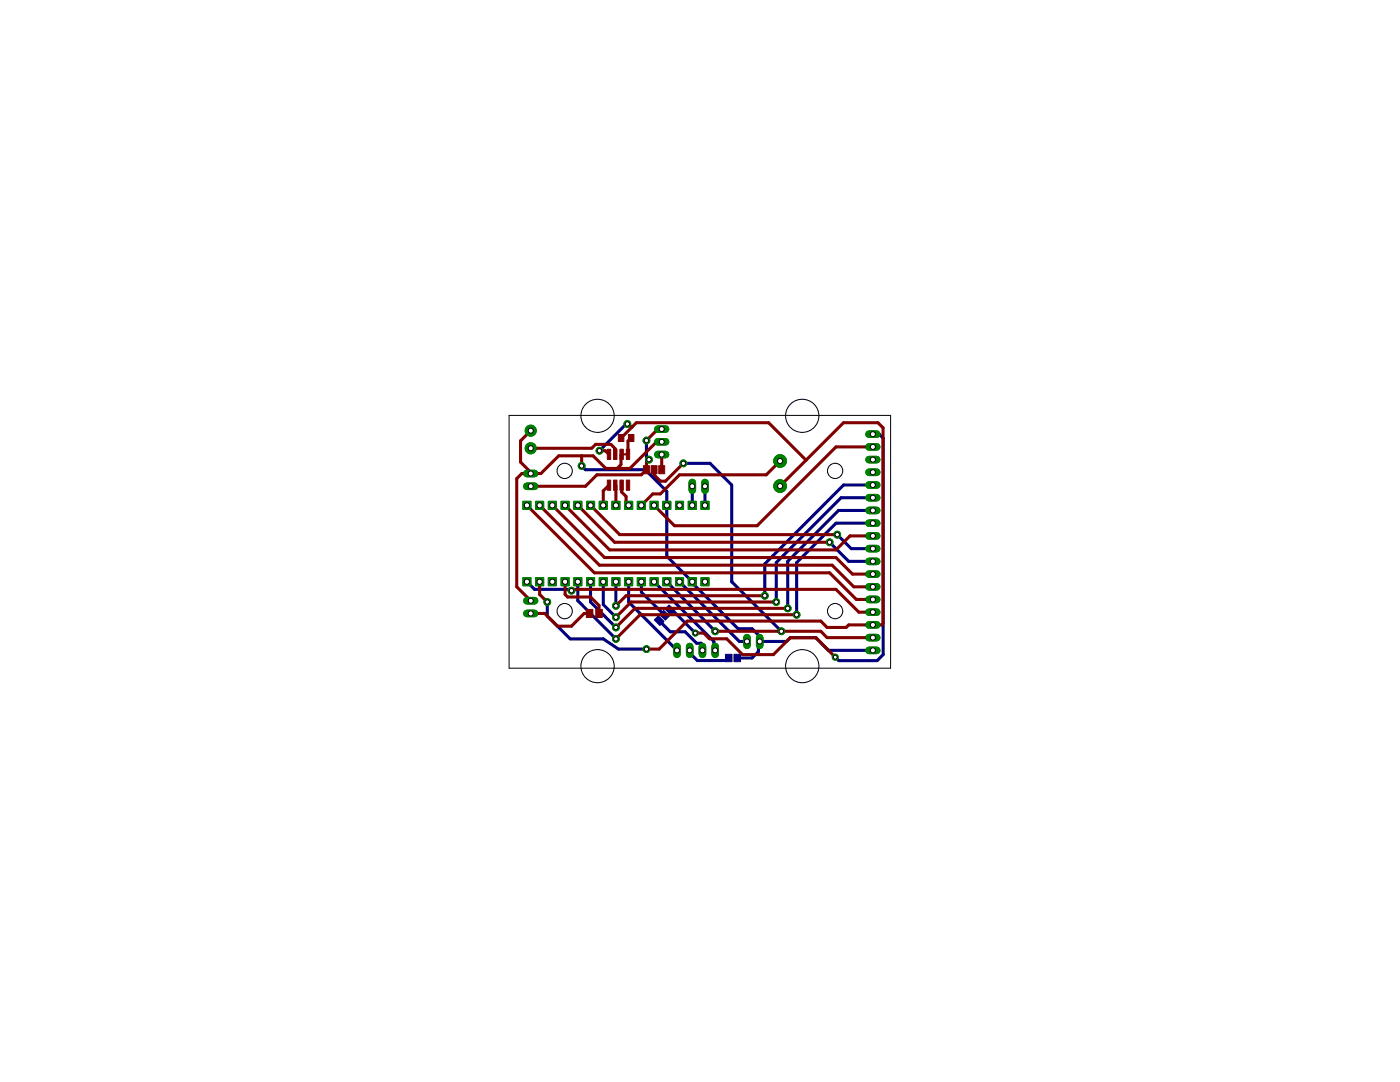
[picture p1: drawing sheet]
<svg xmlns="http://www.w3.org/2000/svg" width="279mm" height="216mm" viewBox="0 0 279 216" stroke-linecap="round" stroke-linejoin="round" font-family="sans-serif">
<g fill="#000080" stroke="#000080" stroke-width=".2">
<path d="M146.5 130.6h1.3v1.4h-1.3z"/>
<path d="M144.8 130.6h1.3v1.4h-1.3z"/>
<path d="M130.6 123.7l.8-.8 1.1 1.1-.8 .8z"/>
<path d="M131.6 122.6l.9-.8 1.1 1.1-.8 .8z"/>
<path d="M133.5 120.7l1.2 1.2-.8 .8-1.2-1.2z"/>
</g>
<g fill="none" stroke="#000080" stroke-width=".61">
<path d="M116.1 93l.7 .7h12l4.3 4.3v13l5.1 5.1v.2l9.1 9.2h2.8l1.3 1.2v3.3l-1.3 1.3h-3M125.2 84.6h-.3l-5.3 5.3M129 87.9v3.3l.5 .5M136.4 92.5h5.3l4.3 4.3v19.3l9.9 9.9M138.2 97v3.8M140.7 97v3.8M174.2 86.6l1.3 .1 .8 .7v43.2l-1.3 1.2h-7.6l-.7-.7M174.2 96.8h-5.8l-15.8 15.7v6.4M174.2 99.3h-6.3l-13 13v7.8M105.2 116.1l1.5 1.5h7.1l.2 .3M115.3 116.1v3.8l7.6 7.6M117.9 116.1v4l5 5.1"/>
<path d="M120.4 116.1v4.5l2.5 2.6M122.9 116.1v4.8M125.5 116.1v4l9.6 9.7M128 116.1v2.1l4.6 4.6M130.5 116.1l12 11.9v1.5l.2 .3M133.1 116.1l9.6 9.9M135.6 116.1l12 11.9h1.5M165.6 108.2l3.8 3.8h4.8M167.1 106.7l2.8 2.8h4.3M174.2 101.9h-6.9l-10.1 10.1v9.4M174.2 104.4h-7.4l-7.8 7.9v10.4M109.2 120.1v2.8l4.6 4.6h6.6l3 2h5.6"/>
<path d="M131.6 123.8l2.2 2.3h2.9l2.3 2.3h.9l.3 .2v1.2M133.7 121.7h.4l4.7 4.6M137.6 129.8v.5l1.6 1.5h5.6l.5-.5h.1M151.4 127.7l.2 .3h5.4l.7-.8h5.1l2.5 2.6h8.9"/>
</g>
<path d="M139.9 100h1.6v1.6h-1.6z" fill="#008000" stroke="#008000" stroke-width=".2"/>
<circle cx="140.7" cy="100.8" r=".53" fill="#fff" stroke="#000" stroke-width=".2"/>
<path d="M134.8 100h1.6v1.6h-1.6z" fill="#008000" stroke="#008000" stroke-width=".2"/>
<circle cx="135.6" cy="100.8" r=".53" fill="#fff" stroke="#000" stroke-width=".2"/>
<path d="M132.3 100h1.6v1.6h-1.6z" fill="#008000" stroke="#008000" stroke-width=".2"/>
<circle cx="133.1" cy="100.8" r=".53" fill="#fff" stroke="#000" stroke-width=".2"/>
<path d="M129.7 100h1.6v1.6h-1.6z" fill="#008000" stroke="#008000" stroke-width=".2"/>
<circle cx="130.5" cy="100.8" r=".53" fill="#fff" stroke="#000" stroke-width=".2"/>
<path d="M127.2 100h1.6v1.6h-1.6z" fill="#008000" stroke="#008000" stroke-width=".2"/>
<circle cx="128" cy="100.8" r=".53" fill="#fff" stroke="#000" stroke-width=".2"/>
<path d="M124.7 100h1.6v1.6h-1.6z" fill="#008000" stroke="#008000" stroke-width=".2"/>
<circle cx="125.5" cy="100.8" r=".53" fill="#fff" stroke="#000" stroke-width=".2"/>
<path d="M122.1 100h1.6v1.6h-1.6z" fill="#008000" stroke="#008000" stroke-width=".2"/>
<circle cx="122.9" cy="100.8" r=".53" fill="#fff" stroke="#000" stroke-width=".2"/>
<path d="M119.6 100h1.6v1.6h-1.6z" fill="#008000" stroke="#008000" stroke-width=".2"/>
<circle cx="120.4" cy="100.8" r=".53" fill="#fff" stroke="#000" stroke-width=".2"/>
<path d="M117.1 100h1.6v1.6h-1.6z" fill="#008000" stroke="#008000" stroke-width=".2"/>
<circle cx="117.9" cy="100.8" r=".53" fill="#fff" stroke="#000" stroke-width=".2"/>
<path d="M114.5 100h1.6v1.6h-1.6z" fill="#008000" stroke="#008000" stroke-width=".2"/>
<circle cx="115.3" cy="100.8" r=".53" fill="#fff" stroke="#000" stroke-width=".2"/>
<path d="M112 100h1.6v1.6h-1.6z" fill="#008000" stroke="#008000" stroke-width=".2"/>
<circle cx="112.8" cy="100.8" r=".53" fill="#fff" stroke="#000" stroke-width=".2"/>
<path d="M109.4 100h1.6v1.6h-1.6z" fill="#008000" stroke="#008000" stroke-width=".2"/>
<circle cx="110.2" cy="100.8" r=".53" fill="#fff" stroke="#000" stroke-width=".2"/>
<path d="M106.9 100h1.6v1.6h-1.6z" fill="#008000" stroke="#008000" stroke-width=".2"/>
<circle cx="107.7" cy="100.8" r=".53" fill="#fff" stroke="#000" stroke-width=".2"/>
<path d="M106.9 115.3h1.6v1.6h-1.6z" fill="#008000" stroke="#008000" stroke-width=".2"/>
<circle cx="107.7" cy="116.1" r=".53" fill="#fff" stroke="#000" stroke-width=".2"/>
<path d="M109.4 115.3h1.6v1.6h-1.6z" fill="#008000" stroke="#008000" stroke-width=".2"/>
<circle cx="110.2" cy="116.1" r=".53" fill="#fff" stroke="#000" stroke-width=".2"/>
<path d="M112 115.3h1.6v1.6h-1.6z" fill="#008000" stroke="#008000" stroke-width=".2"/>
<circle cx="112.8" cy="116.1" r=".53" fill="#fff" stroke="#000" stroke-width=".2"/>
<path d="M114.5 115.3h1.6v1.6h-1.6z" fill="#008000" stroke="#008000" stroke-width=".2"/>
<circle cx="115.3" cy="116.1" r=".53" fill="#fff" stroke="#000" stroke-width=".2"/>
<path d="M117.1 115.3h1.6v1.6h-1.6z" fill="#008000" stroke="#008000" stroke-width=".2"/>
<circle cx="117.9" cy="116.1" r=".53" fill="#fff" stroke="#000" stroke-width=".2"/>
<path d="M119.6 115.3h1.6v1.6h-1.6z" fill="#008000" stroke="#008000" stroke-width=".2"/>
<circle cx="120.4" cy="116.1" r=".53" fill="#fff" stroke="#000" stroke-width=".2"/>
<path d="M122.1 115.3h1.6v1.6h-1.6z" fill="#008000" stroke="#008000" stroke-width=".2"/>
<circle cx="122.9" cy="116.1" r=".53" fill="#fff" stroke="#000" stroke-width=".2"/>
<path d="M124.7 115.3h1.6v1.6h-1.6z" fill="#008000" stroke="#008000" stroke-width=".2"/>
<circle cx="125.5" cy="116.1" r=".53" fill="#fff" stroke="#000" stroke-width=".2"/>
<path d="M127.2 115.3h1.6v1.6h-1.6z" fill="#008000" stroke="#008000" stroke-width=".2"/>
<circle cx="128" cy="116.1" r=".53" fill="#fff" stroke="#000" stroke-width=".2"/>
<path d="M129.7 115.3h1.6v1.6h-1.6z" fill="#008000" stroke="#008000" stroke-width=".2"/>
<circle cx="130.5" cy="116.1" r=".53" fill="#fff" stroke="#000" stroke-width=".2"/>
<path d="M132.3 115.3h1.6v1.6h-1.6z" fill="#008000" stroke="#008000" stroke-width=".2"/>
<circle cx="133.1" cy="116.1" r=".53" fill="#fff" stroke="#000" stroke-width=".2"/>
<path d="M134.8 115.3h1.6v1.6h-1.6z" fill="#008000" stroke="#008000" stroke-width=".2"/>
<circle cx="135.6" cy="116.1" r=".53" fill="#fff" stroke="#000" stroke-width=".2"/>
<path d="M137.4 115.3h1.6v1.6h-1.6z" fill="#008000" stroke="#008000" stroke-width=".2"/>
<circle cx="138.2" cy="116.1" r=".53" fill="#fff" stroke="#000" stroke-width=".2"/>
<path d="M139.9 115.3h1.6v1.6h-1.6z" fill="#008000" stroke="#008000" stroke-width=".2"/>
<circle cx="140.7" cy="116.1" r=".53" fill="#fff" stroke="#000" stroke-width=".2"/>
<path d="M137.4 100h1.6v1.6h-1.6z" fill="#008000" stroke="#008000" stroke-width=".2"/>
<circle cx="138.2" cy="100.8" r=".53" fill="#fff" stroke="#000" stroke-width=".2"/>
<path d="M104.4 100h1.6v1.6h-1.6z" fill="#008000" stroke="#008000" stroke-width=".2"/>
<circle cx="105.2" cy="100.8" r=".53" fill="#fff" stroke="#000" stroke-width=".2"/>
<path d="M104.4 115.3h1.6v1.6h-1.6z" fill="#008000" stroke="#008000" stroke-width=".2"/>
<circle cx="105.2" cy="116.1" r=".53" fill="#fff" stroke="#000" stroke-width=".2"/>
<circle cx="105.9" cy="89.5" r="1.1" fill="#008000" stroke="#008000" stroke-width=".2"/>
<circle cx="105.9" cy="89.5" r=".51" fill="#fff" stroke="#000" stroke-width=".2"/>
<circle cx="105.9" cy="85.9" r="1.1" fill="#008000" stroke="#008000" stroke-width=".2"/>
<circle cx="105.9" cy="85.9" r=".51" fill="#fff" stroke="#000" stroke-width=".2"/>
<circle cx="155.7" cy="92" r="1.27" fill="#008000" stroke="#008000" stroke-width=".2"/>
<circle cx="155.7" cy="92" r=".51" fill="#fff" stroke="#000" stroke-width=".2"/>
<circle cx="155.7" cy="97" r="1.27" fill="#008000" stroke="#008000" stroke-width=".2"/>
<circle cx="155.7" cy="97" r=".51" fill="#fff" stroke="#000" stroke-width=".2"/>
<path d="M131.3 85.6h1.5" fill="none" stroke="#008000" stroke-width="1.5"/>
<circle cx="132.1" cy="85.6" r=".51" fill="#fff" stroke="#000" stroke-width=".2"/>
<path d="M131.3 88.2h1.5" fill="none" stroke="#008000" stroke-width="1.5"/>
<circle cx="132.1" cy="88.2" r=".51" fill="#fff" stroke="#000" stroke-width=".2"/>
<path d="M131.3 90.7h1.5" fill="none" stroke="#008000" stroke-width="1.5"/>
<circle cx="132.1" cy="90.7" r=".51" fill="#fff" stroke="#000" stroke-width=".2"/>
<path d="M142.7 129v1.5" fill="none" stroke="#008000" stroke-width="1.5"/>
<circle cx="142.7" cy="129.8" r=".51" fill="#fff" stroke="#000" stroke-width=".2"/>
<path d="M140.2 129v1.5" fill="none" stroke="#008000" stroke-width="1.5"/>
<circle cx="140.2" cy="129.8" r=".51" fill="#fff" stroke="#000" stroke-width=".2"/>
<path d="M137.6 129v1.5" fill="none" stroke="#008000" stroke-width="1.5"/>
<circle cx="137.6" cy="129.8" r=".51" fill="#fff" stroke="#000" stroke-width=".2"/>
<path d="M135.1 129v1.5" fill="none" stroke="#008000" stroke-width="1.5"/>
<circle cx="135.1" cy="129.8" r=".51" fill="#fff" stroke="#000" stroke-width=".2"/>
<path d="M105.2 122.4h1.5" fill="none" stroke="#008000" stroke-width="1.5"/>
<circle cx="105.9" cy="122.4" r=".51" fill="#fff" stroke="#000" stroke-width=".2"/>
<path d="M105.2 119.9h1.5" fill="none" stroke="#008000" stroke-width="1.5"/>
<circle cx="105.9" cy="119.9" r=".51" fill="#fff" stroke="#000" stroke-width=".2"/>
<path d="M105.2 97h1.5" fill="none" stroke="#008000" stroke-width="1.5"/>
<circle cx="105.9" cy="97" r=".51" fill="#fff" stroke="#000" stroke-width=".2"/>
<path d="M105.2 94.5h1.5" fill="none" stroke="#008000" stroke-width="1.5"/>
<circle cx="105.9" cy="94.5" r=".51" fill="#fff" stroke="#000" stroke-width=".2"/>
<path d="M173.4 129.8h1.6" fill="none" stroke="#008000" stroke-width="1.5"/>
<circle cx="174.2" cy="129.8" r=".51" fill="#fff" stroke="#000" stroke-width=".2"/>
<path d="M173.4 127.2h1.6" fill="none" stroke="#008000" stroke-width="1.5"/>
<circle cx="174.2" cy="127.2" r=".51" fill="#fff" stroke="#000" stroke-width=".2"/>
<path d="M173.4 124.7h1.6" fill="none" stroke="#008000" stroke-width="1.5"/>
<circle cx="174.2" cy="124.7" r=".51" fill="#fff" stroke="#000" stroke-width=".2"/>
<path d="M173.4 122.2h1.6" fill="none" stroke="#008000" stroke-width="1.5"/>
<circle cx="174.2" cy="122.2" r=".51" fill="#fff" stroke="#000" stroke-width=".2"/>
<path d="M173.4 119.6h1.6" fill="none" stroke="#008000" stroke-width="1.5"/>
<circle cx="174.2" cy="119.6" r=".51" fill="#fff" stroke="#000" stroke-width=".2"/>
<path d="M173.4 117.1h1.6" fill="none" stroke="#008000" stroke-width="1.5"/>
<circle cx="174.2" cy="117.1" r=".51" fill="#fff" stroke="#000" stroke-width=".2"/>
<path d="M173.4 114.6h1.6" fill="none" stroke="#008000" stroke-width="1.5"/>
<circle cx="174.2" cy="114.6" r=".51" fill="#fff" stroke="#000" stroke-width=".2"/>
<path d="M173.4 112h1.6" fill="none" stroke="#008000" stroke-width="1.5"/>
<circle cx="174.2" cy="112" r=".51" fill="#fff" stroke="#000" stroke-width=".2"/>
<path d="M173.4 109.5h1.6" fill="none" stroke="#008000" stroke-width="1.5"/>
<circle cx="174.2" cy="109.5" r=".51" fill="#fff" stroke="#000" stroke-width=".2"/>
<path d="M173.4 106.9h1.6" fill="none" stroke="#008000" stroke-width="1.5"/>
<circle cx="174.2" cy="106.9" r=".51" fill="#fff" stroke="#000" stroke-width=".2"/>
<path d="M173.4 104.4h1.6" fill="none" stroke="#008000" stroke-width="1.5"/>
<circle cx="174.2" cy="104.4" r=".51" fill="#fff" stroke="#000" stroke-width=".2"/>
<path d="M173.4 101.9h1.6" fill="none" stroke="#008000" stroke-width="1.5"/>
<circle cx="174.2" cy="101.9" r=".51" fill="#fff" stroke="#000" stroke-width=".2"/>
<path d="M173.4 99.3h1.6" fill="none" stroke="#008000" stroke-width="1.5"/>
<circle cx="174.2" cy="99.3" r=".51" fill="#fff" stroke="#000" stroke-width=".2"/>
<path d="M173.4 96.8h1.6" fill="none" stroke="#008000" stroke-width="1.5"/>
<circle cx="174.2" cy="96.8" r=".51" fill="#fff" stroke="#000" stroke-width=".2"/>
<path d="M173.4 94.2h1.6" fill="none" stroke="#008000" stroke-width="1.5"/>
<circle cx="174.2" cy="94.2" r=".51" fill="#fff" stroke="#000" stroke-width=".2"/>
<path d="M173.4 91.7h1.6" fill="none" stroke="#008000" stroke-width="1.5"/>
<circle cx="174.2" cy="91.7" r=".51" fill="#fff" stroke="#000" stroke-width=".2"/>
<path d="M173.4 89.2h1.6" fill="none" stroke="#008000" stroke-width="1.5"/>
<circle cx="174.2" cy="89.2" r=".51" fill="#fff" stroke="#000" stroke-width=".2"/>
<path d="M173.4 86.6h1.6" fill="none" stroke="#008000" stroke-width="1.5"/>
<circle cx="174.2" cy="86.6" r=".51" fill="#fff" stroke="#000" stroke-width=".2"/>
<path d="M151.6 127.3v1.5" fill="none" stroke="#008000" stroke-width="1.5"/>
<circle cx="151.6" cy="128" r=".51" fill="#fff" stroke="#000" stroke-width=".2"/>
<path d="M149.1 127.3v1.5" fill="none" stroke="#008000" stroke-width="1.5"/>
<circle cx="149.1" cy="128" r=".51" fill="#fff" stroke="#000" stroke-width=".2"/>
<path d="M140.7 96.3v1.5" fill="none" stroke="#008000" stroke-width="1.5"/>
<circle cx="140.7" cy="97" r=".51" fill="#fff" stroke="#000" stroke-width=".2"/>
<path d="M138.2 96.3v1.5" fill="none" stroke="#008000" stroke-width="1.5"/>
<circle cx="138.2" cy="97" r=".51" fill="#fff" stroke="#000" stroke-width=".2"/>
<circle cx="116.1" cy="93" r=".68" fill="#008000" stroke="#008000" stroke-width=".2"/>
<circle cx="116.1" cy="93" r=".44" fill="#fff" stroke="#000" stroke-width=".2"/>
<circle cx="165.6" cy="108.2" r=".68" fill="#008000" stroke="#008000" stroke-width=".2"/>
<circle cx="165.6" cy="108.2" r=".44" fill="#fff" stroke="#000" stroke-width=".2"/>
<circle cx="167.1" cy="106.7" r=".68" fill="#008000" stroke="#008000" stroke-width=".2"/>
<circle cx="167.1" cy="106.7" r=".44" fill="#fff" stroke="#000" stroke-width=".2"/>
<circle cx="142.7" cy="126" r=".68" fill="#008000" stroke="#008000" stroke-width=".2"/>
<circle cx="142.7" cy="126" r=".44" fill="#fff" stroke="#000" stroke-width=".2"/>
<circle cx="136.4" cy="92.5" r=".68" fill="#008000" stroke="#008000" stroke-width=".2"/>
<circle cx="136.4" cy="92.5" r=".44" fill="#fff" stroke="#000" stroke-width=".2"/>
<circle cx="155.9" cy="126" r=".68" fill="#008000" stroke="#008000" stroke-width=".2"/>
<circle cx="155.9" cy="126" r=".44" fill="#fff" stroke="#000" stroke-width=".2"/>
<circle cx="114" cy="117.9" r=".68" fill="#008000" stroke="#008000" stroke-width=".2"/>
<circle cx="114" cy="117.9" r=".44" fill="#fff" stroke="#000" stroke-width=".2"/>
<circle cx="109.2" cy="120.1" r=".68" fill="#008000" stroke="#008000" stroke-width=".2"/>
<circle cx="109.2" cy="120.1" r=".44" fill="#fff" stroke="#000" stroke-width=".2"/>
<circle cx="129" cy="129.5" r=".68" fill="#008000" stroke="#008000" stroke-width=".2"/>
<circle cx="129" cy="129.5" r=".44" fill="#fff" stroke="#000" stroke-width=".2"/>
<circle cx="119.6" cy="89.9" r=".68" fill="#008000" stroke="#008000" stroke-width=".2"/>
<circle cx="119.6" cy="89.9" r=".44" fill="#fff" stroke="#000" stroke-width=".2"/>
<circle cx="125.2" cy="84.6" r=".68" fill="#008000" stroke="#008000" stroke-width=".2"/>
<circle cx="125.2" cy="84.6" r=".44" fill="#fff" stroke="#000" stroke-width=".2"/>
<circle cx="129" cy="87.9" r=".68" fill="#008000" stroke="#008000" stroke-width=".2"/>
<circle cx="129" cy="87.9" r=".44" fill="#fff" stroke="#000" stroke-width=".2"/>
<circle cx="129.5" cy="91.7" r=".68" fill="#008000" stroke="#008000" stroke-width=".2"/>
<circle cx="129.5" cy="91.7" r=".44" fill="#fff" stroke="#000" stroke-width=".2"/>
<circle cx="138.8" cy="126.3" r=".59" fill="#008000" stroke="#008000" stroke-width=".2"/>
<circle cx="138.8" cy="126.3" r=".4" fill="#fff" stroke="#000" stroke-width=".2"/>
<circle cx="166.7" cy="131.1" r=".59" fill="#008000" stroke="#008000" stroke-width=".2"/>
<circle cx="166.7" cy="131.1" r=".4" fill="#fff" stroke="#000" stroke-width=".2"/>
<circle cx="122.9" cy="120.9" r=".68" fill="#008000" stroke="#008000" stroke-width=".2"/>
<circle cx="122.9" cy="120.9" r=".44" fill="#fff" stroke="#000" stroke-width=".2"/>
<circle cx="152.6" cy="118.9" r=".68" fill="#008000" stroke="#008000" stroke-width=".2"/>
<circle cx="152.6" cy="118.9" r=".44" fill="#fff" stroke="#000" stroke-width=".2"/>
<circle cx="122.9" cy="123.2" r=".68" fill="#008000" stroke="#008000" stroke-width=".2"/>
<circle cx="122.9" cy="123.2" r=".44" fill="#fff" stroke="#000" stroke-width=".2"/>
<circle cx="154.9" cy="120.1" r=".68" fill="#008000" stroke="#008000" stroke-width=".2"/>
<circle cx="154.9" cy="120.1" r=".44" fill="#fff" stroke="#000" stroke-width=".2"/>
<circle cx="122.9" cy="125.2" r=".68" fill="#008000" stroke="#008000" stroke-width=".2"/>
<circle cx="122.9" cy="125.2" r=".44" fill="#fff" stroke="#000" stroke-width=".2"/>
<circle cx="157.2" cy="121.4" r=".68" fill="#008000" stroke="#008000" stroke-width=".2"/>
<circle cx="157.2" cy="121.4" r=".44" fill="#fff" stroke="#000" stroke-width=".2"/>
<circle cx="122.9" cy="127.5" r=".68" fill="#008000" stroke="#008000" stroke-width=".2"/>
<circle cx="122.9" cy="127.5" r=".44" fill="#fff" stroke="#000" stroke-width=".2"/>
<circle cx="159" cy="122.7" r=".68" fill="#008000" stroke="#008000" stroke-width=".2"/>
<circle cx="159" cy="122.7" r=".44" fill="#fff" stroke="#000" stroke-width=".2"/>
<g fill="#800000" stroke="#800000" stroke-width=".2">
<path d="M123.4 86.7h1.1v1.4h-1.1z"/>
<path d="M125.4 86.7h1.1v1.4h-1.1z"/>
<path d="M125 89.6h.7v2.1h-.7z"/>
<path d="M125 95.8h.7v2h-.7z"/>
<path d="M123.7 89.6h.7v2.1h-.7z"/>
<path d="M122.4 89.6h.7v2.1h-.7z"/>
<path d="M123.7 95.8h.7v2h-.7z"/>
<path d="M122.4 95.8h.7v2h-.7z"/>
<path d="M121.2 89.6h.7v2.1h-.7z"/>
<path d="M121.2 95.8h.7v2h-.7z"/>
<path d="M118.9 121.6h1.3v1.6h-1.3z"/>
<path d="M117 121.6h1.3v1.6h-1.3z"/>
<path d="M131.5 92.9h1.2v1.6h-1.2z"/>
<path d="M129.9 92.9h1.2v1.6h-1.2z"/>
<path d="M128.4 92.9h1.2v1.6h-1.2z"/>
</g>
<path d="M124.1 90.7h1.2" fill="none" stroke="#800000" stroke-width=".42"/>
<g fill="none" stroke="#800000" stroke-width=".61">
<path d="M105.9 85.9l-2 2.1v4.2l2 2v.3M105.9 89.5h12.2l.8-.8h3l.9 .9v1.1M116.1 91v2M119.6 89.9h1.2l.7 .8M121.5 96.8l-1.1 1.1v2.9M122.8 96.8l.1 .1v3.9M124 87.4l3-3.1h26.4l7.5 7.5M124.1 90.7l-.2 .1v1.9l-.7 .8M124.1 96.8v1.4l.8 .9v1.2l.6 .5M125.2 84.6l.9 .6M126 87.4l-.7 .6v2.7M129.5 91.7l-.5 .5v1.5l-1 1h-8.9l-2.3 2.3h-10.9"/>
<path d="M132.1 88.2h-1.1l-5.3 5.3h-4.8l-2.5-2.5h-6.9l-3.6 3.5h-3.8l-1 1v21.6l2.8 2.8M132.1 85.6h-.8l-2.3 2.3M132.1 90.7v3M136.4 92.5l-3.6 3.5h-1l-1.3-1.3v-1M155.7 92l-2.8 2.7h-17.3l-3.8 3.9h-1.5l-2.3 2.2M160.9 91.8l7.4-7.5h6.9l1 1.1v39l-.2 .3h-6.6l-.5 .5h-3.8l-1.3-1.3h-26.7l-5.5 5.6h-2.6M160.9 91.8l-5.2 5.2M174.2 89.2h-7.4l-15.7 15.7h-16.5l-4.1-4.1M105.2 100.8l13.4 13.5h47l5.3 5.3h3.3M107.7 100.8l11.9 12h46.5l4.3 4.3h3.8M107.7 116.1v2.5l1.5 1.5M110.2 100.8l10.4 10.5h46.2l3.3 3.3h4.1"/>
<path d="M112.8 100.8l8.9 8.9h45.1l2.8-2.8h4.6M112.8 116.1v2.5l.5 .5h4.6l1.6 1.7v1.6M114 117.9l.3-.3h52.5l4.6 4.6h2.8M115.3 100.8l7.4 7.4h42.9M117.9 100.8l5.8 5.9h43.4M152.6 118.9h-27.7l-2 2M105.9 122.4h2.8l2.6 2.5h2.7l2.6-2.5h1.1M138.8 126.3h1.6l1.2 1.2h3.4l3.2 3.1h6.1l3.4-3.3h5.1l3.9 3.8M142.7 126h21.1l1.3 1.2h9.1M154.9 120.1h-28.9l-3.1 3.1M157.2 121.4h-30.5l-3.8 3.8M159 122.7h-31.3l-4.8 4.8"/>
</g>
<path d="M139.9 100h1.6v1.6h-1.6z" fill="#008000" stroke="#008000" stroke-width=".2"/>
<circle cx="140.7" cy="100.8" r=".53" fill="#fff" stroke="#000" stroke-width=".2"/>
<path d="M134.8 100h1.6v1.6h-1.6z" fill="#008000" stroke="#008000" stroke-width=".2"/>
<circle cx="135.6" cy="100.8" r=".53" fill="#fff" stroke="#000" stroke-width=".2"/>
<path d="M132.3 100h1.6v1.6h-1.6z" fill="#008000" stroke="#008000" stroke-width=".2"/>
<circle cx="133.1" cy="100.8" r=".53" fill="#fff" stroke="#000" stroke-width=".2"/>
<path d="M129.7 100h1.6v1.6h-1.6z" fill="#008000" stroke="#008000" stroke-width=".2"/>
<circle cx="130.5" cy="100.8" r=".53" fill="#fff" stroke="#000" stroke-width=".2"/>
<path d="M127.2 100h1.6v1.6h-1.6z" fill="#008000" stroke="#008000" stroke-width=".2"/>
<circle cx="128" cy="100.8" r=".53" fill="#fff" stroke="#000" stroke-width=".2"/>
<path d="M124.7 100h1.6v1.6h-1.6z" fill="#008000" stroke="#008000" stroke-width=".2"/>
<circle cx="125.5" cy="100.8" r=".53" fill="#fff" stroke="#000" stroke-width=".2"/>
<path d="M122.1 100h1.6v1.6h-1.6z" fill="#008000" stroke="#008000" stroke-width=".2"/>
<circle cx="122.9" cy="100.8" r=".53" fill="#fff" stroke="#000" stroke-width=".2"/>
<path d="M119.6 100h1.6v1.6h-1.6z" fill="#008000" stroke="#008000" stroke-width=".2"/>
<circle cx="120.4" cy="100.8" r=".53" fill="#fff" stroke="#000" stroke-width=".2"/>
<path d="M117.1 100h1.6v1.6h-1.6z" fill="#008000" stroke="#008000" stroke-width=".2"/>
<circle cx="117.9" cy="100.8" r=".53" fill="#fff" stroke="#000" stroke-width=".2"/>
<path d="M114.5 100h1.6v1.6h-1.6z" fill="#008000" stroke="#008000" stroke-width=".2"/>
<circle cx="115.3" cy="100.8" r=".53" fill="#fff" stroke="#000" stroke-width=".2"/>
<path d="M112 100h1.6v1.6h-1.6z" fill="#008000" stroke="#008000" stroke-width=".2"/>
<circle cx="112.8" cy="100.8" r=".53" fill="#fff" stroke="#000" stroke-width=".2"/>
<path d="M109.4 100h1.6v1.6h-1.6z" fill="#008000" stroke="#008000" stroke-width=".2"/>
<circle cx="110.2" cy="100.8" r=".53" fill="#fff" stroke="#000" stroke-width=".2"/>
<path d="M106.9 100h1.6v1.6h-1.6z" fill="#008000" stroke="#008000" stroke-width=".2"/>
<circle cx="107.7" cy="100.8" r=".53" fill="#fff" stroke="#000" stroke-width=".2"/>
<path d="M106.9 115.3h1.6v1.6h-1.6z" fill="#008000" stroke="#008000" stroke-width=".2"/>
<circle cx="107.7" cy="116.1" r=".53" fill="#fff" stroke="#000" stroke-width=".2"/>
<path d="M109.4 115.3h1.6v1.6h-1.6z" fill="#008000" stroke="#008000" stroke-width=".2"/>
<circle cx="110.2" cy="116.1" r=".53" fill="#fff" stroke="#000" stroke-width=".2"/>
<path d="M112 115.3h1.6v1.6h-1.6z" fill="#008000" stroke="#008000" stroke-width=".2"/>
<circle cx="112.8" cy="116.1" r=".53" fill="#fff" stroke="#000" stroke-width=".2"/>
<path d="M114.5 115.3h1.6v1.6h-1.6z" fill="#008000" stroke="#008000" stroke-width=".2"/>
<circle cx="115.3" cy="116.1" r=".53" fill="#fff" stroke="#000" stroke-width=".2"/>
<path d="M117.1 115.3h1.6v1.6h-1.6z" fill="#008000" stroke="#008000" stroke-width=".2"/>
<circle cx="117.9" cy="116.1" r=".53" fill="#fff" stroke="#000" stroke-width=".2"/>
<path d="M119.6 115.3h1.6v1.6h-1.6z" fill="#008000" stroke="#008000" stroke-width=".2"/>
<circle cx="120.4" cy="116.1" r=".53" fill="#fff" stroke="#000" stroke-width=".2"/>
<path d="M122.1 115.3h1.6v1.6h-1.6z" fill="#008000" stroke="#008000" stroke-width=".2"/>
<circle cx="122.9" cy="116.1" r=".53" fill="#fff" stroke="#000" stroke-width=".2"/>
<path d="M124.7 115.3h1.6v1.6h-1.6z" fill="#008000" stroke="#008000" stroke-width=".2"/>
<circle cx="125.5" cy="116.1" r=".53" fill="#fff" stroke="#000" stroke-width=".2"/>
<path d="M127.2 115.3h1.6v1.6h-1.6z" fill="#008000" stroke="#008000" stroke-width=".2"/>
<circle cx="128" cy="116.1" r=".53" fill="#fff" stroke="#000" stroke-width=".2"/>
<path d="M129.7 115.3h1.6v1.6h-1.6z" fill="#008000" stroke="#008000" stroke-width=".2"/>
<circle cx="130.5" cy="116.1" r=".53" fill="#fff" stroke="#000" stroke-width=".2"/>
<path d="M132.3 115.3h1.6v1.6h-1.6z" fill="#008000" stroke="#008000" stroke-width=".2"/>
<circle cx="133.1" cy="116.1" r=".53" fill="#fff" stroke="#000" stroke-width=".2"/>
<path d="M134.8 115.3h1.6v1.6h-1.6z" fill="#008000" stroke="#008000" stroke-width=".2"/>
<circle cx="135.6" cy="116.1" r=".53" fill="#fff" stroke="#000" stroke-width=".2"/>
<path d="M137.4 115.3h1.6v1.6h-1.6z" fill="#008000" stroke="#008000" stroke-width=".2"/>
<circle cx="138.2" cy="116.1" r=".53" fill="#fff" stroke="#000" stroke-width=".2"/>
<path d="M139.9 115.3h1.6v1.6h-1.6z" fill="#008000" stroke="#008000" stroke-width=".2"/>
<circle cx="140.7" cy="116.1" r=".53" fill="#fff" stroke="#000" stroke-width=".2"/>
<path d="M137.4 100h1.6v1.6h-1.6z" fill="#008000" stroke="#008000" stroke-width=".2"/>
<circle cx="138.2" cy="100.8" r=".53" fill="#fff" stroke="#000" stroke-width=".2"/>
<path d="M104.4 100h1.6v1.6h-1.6z" fill="#008000" stroke="#008000" stroke-width=".2"/>
<circle cx="105.2" cy="100.8" r=".53" fill="#fff" stroke="#000" stroke-width=".2"/>
<path d="M104.4 115.3h1.6v1.6h-1.6z" fill="#008000" stroke="#008000" stroke-width=".2"/>
<circle cx="105.2" cy="116.1" r=".53" fill="#fff" stroke="#000" stroke-width=".2"/>
<circle cx="105.9" cy="89.5" r="1.1" fill="#008000" stroke="#008000" stroke-width=".2"/>
<circle cx="105.9" cy="89.5" r=".51" fill="#fff" stroke="#000" stroke-width=".2"/>
<circle cx="105.9" cy="85.9" r="1.1" fill="#008000" stroke="#008000" stroke-width=".2"/>
<circle cx="105.9" cy="85.9" r=".51" fill="#fff" stroke="#000" stroke-width=".2"/>
<circle cx="155.7" cy="92" r="1.27" fill="#008000" stroke="#008000" stroke-width=".2"/>
<circle cx="155.7" cy="92" r=".51" fill="#fff" stroke="#000" stroke-width=".2"/>
<circle cx="155.7" cy="97" r="1.27" fill="#008000" stroke="#008000" stroke-width=".2"/>
<circle cx="155.7" cy="97" r=".51" fill="#fff" stroke="#000" stroke-width=".2"/>
<path d="M131.3 85.6h1.5" fill="none" stroke="#008000" stroke-width="1.5"/>
<circle cx="132.1" cy="85.6" r=".51" fill="#fff" stroke="#000" stroke-width=".2"/>
<path d="M131.3 88.2h1.5" fill="none" stroke="#008000" stroke-width="1.5"/>
<circle cx="132.1" cy="88.2" r=".51" fill="#fff" stroke="#000" stroke-width=".2"/>
<path d="M131.3 90.7h1.5" fill="none" stroke="#008000" stroke-width="1.5"/>
<circle cx="132.1" cy="90.7" r=".51" fill="#fff" stroke="#000" stroke-width=".2"/>
<path d="M142.7 129v1.5" fill="none" stroke="#008000" stroke-width="1.5"/>
<circle cx="142.7" cy="129.8" r=".51" fill="#fff" stroke="#000" stroke-width=".2"/>
<path d="M140.2 129v1.5" fill="none" stroke="#008000" stroke-width="1.5"/>
<circle cx="140.2" cy="129.8" r=".51" fill="#fff" stroke="#000" stroke-width=".2"/>
<path d="M137.6 129v1.5" fill="none" stroke="#008000" stroke-width="1.5"/>
<circle cx="137.6" cy="129.8" r=".51" fill="#fff" stroke="#000" stroke-width=".2"/>
<path d="M135.1 129v1.5" fill="none" stroke="#008000" stroke-width="1.5"/>
<circle cx="135.1" cy="129.8" r=".51" fill="#fff" stroke="#000" stroke-width=".2"/>
<path d="M105.2 122.4h1.5" fill="none" stroke="#008000" stroke-width="1.5"/>
<circle cx="105.9" cy="122.4" r=".51" fill="#fff" stroke="#000" stroke-width=".2"/>
<path d="M105.2 119.9h1.5" fill="none" stroke="#008000" stroke-width="1.5"/>
<circle cx="105.9" cy="119.9" r=".51" fill="#fff" stroke="#000" stroke-width=".2"/>
<path d="M105.2 97h1.5" fill="none" stroke="#008000" stroke-width="1.5"/>
<circle cx="105.9" cy="97" r=".51" fill="#fff" stroke="#000" stroke-width=".2"/>
<path d="M105.2 94.5h1.5" fill="none" stroke="#008000" stroke-width="1.5"/>
<circle cx="105.9" cy="94.5" r=".51" fill="#fff" stroke="#000" stroke-width=".2"/>
<path d="M173.4 129.8h1.6" fill="none" stroke="#008000" stroke-width="1.5"/>
<circle cx="174.2" cy="129.8" r=".51" fill="#fff" stroke="#000" stroke-width=".2"/>
<path d="M173.4 127.2h1.6" fill="none" stroke="#008000" stroke-width="1.5"/>
<circle cx="174.2" cy="127.2" r=".51" fill="#fff" stroke="#000" stroke-width=".2"/>
<path d="M173.4 124.7h1.6" fill="none" stroke="#008000" stroke-width="1.5"/>
<circle cx="174.2" cy="124.7" r=".51" fill="#fff" stroke="#000" stroke-width=".2"/>
<path d="M173.4 122.2h1.6" fill="none" stroke="#008000" stroke-width="1.5"/>
<circle cx="174.2" cy="122.2" r=".51" fill="#fff" stroke="#000" stroke-width=".2"/>
<path d="M173.4 119.6h1.6" fill="none" stroke="#008000" stroke-width="1.5"/>
<circle cx="174.2" cy="119.6" r=".51" fill="#fff" stroke="#000" stroke-width=".2"/>
<path d="M173.4 117.1h1.6" fill="none" stroke="#008000" stroke-width="1.5"/>
<circle cx="174.2" cy="117.1" r=".51" fill="#fff" stroke="#000" stroke-width=".2"/>
<path d="M173.4 114.6h1.6" fill="none" stroke="#008000" stroke-width="1.5"/>
<circle cx="174.2" cy="114.6" r=".51" fill="#fff" stroke="#000" stroke-width=".2"/>
<path d="M173.4 112h1.6" fill="none" stroke="#008000" stroke-width="1.5"/>
<circle cx="174.2" cy="112" r=".51" fill="#fff" stroke="#000" stroke-width=".2"/>
<path d="M173.4 109.5h1.6" fill="none" stroke="#008000" stroke-width="1.5"/>
<circle cx="174.2" cy="109.5" r=".51" fill="#fff" stroke="#000" stroke-width=".2"/>
<path d="M173.4 106.9h1.6" fill="none" stroke="#008000" stroke-width="1.5"/>
<circle cx="174.2" cy="106.9" r=".51" fill="#fff" stroke="#000" stroke-width=".2"/>
<path d="M173.4 104.4h1.6" fill="none" stroke="#008000" stroke-width="1.5"/>
<circle cx="174.2" cy="104.4" r=".51" fill="#fff" stroke="#000" stroke-width=".2"/>
<path d="M173.4 101.9h1.6" fill="none" stroke="#008000" stroke-width="1.5"/>
<circle cx="174.2" cy="101.9" r=".51" fill="#fff" stroke="#000" stroke-width=".2"/>
<path d="M173.4 99.3h1.6" fill="none" stroke="#008000" stroke-width="1.5"/>
<circle cx="174.2" cy="99.3" r=".51" fill="#fff" stroke="#000" stroke-width=".2"/>
<path d="M173.4 96.8h1.6" fill="none" stroke="#008000" stroke-width="1.5"/>
<circle cx="174.2" cy="96.8" r=".51" fill="#fff" stroke="#000" stroke-width=".2"/>
<path d="M173.4 94.2h1.6" fill="none" stroke="#008000" stroke-width="1.5"/>
<circle cx="174.2" cy="94.2" r=".51" fill="#fff" stroke="#000" stroke-width=".2"/>
<path d="M173.4 91.7h1.6" fill="none" stroke="#008000" stroke-width="1.5"/>
<circle cx="174.2" cy="91.7" r=".51" fill="#fff" stroke="#000" stroke-width=".2"/>
<path d="M173.4 89.2h1.6" fill="none" stroke="#008000" stroke-width="1.5"/>
<circle cx="174.2" cy="89.2" r=".51" fill="#fff" stroke="#000" stroke-width=".2"/>
<path d="M173.4 86.6h1.6" fill="none" stroke="#008000" stroke-width="1.5"/>
<circle cx="174.2" cy="86.6" r=".51" fill="#fff" stroke="#000" stroke-width=".2"/>
<path d="M151.6 127.3v1.5" fill="none" stroke="#008000" stroke-width="1.5"/>
<circle cx="151.6" cy="128" r=".51" fill="#fff" stroke="#000" stroke-width=".2"/>
<path d="M149.1 127.3v1.5" fill="none" stroke="#008000" stroke-width="1.5"/>
<circle cx="149.1" cy="128" r=".51" fill="#fff" stroke="#000" stroke-width=".2"/>
<path d="M140.7 96.3v1.5" fill="none" stroke="#008000" stroke-width="1.5"/>
<circle cx="140.7" cy="97" r=".51" fill="#fff" stroke="#000" stroke-width=".2"/>
<path d="M138.2 96.3v1.5" fill="none" stroke="#008000" stroke-width="1.5"/>
<circle cx="138.2" cy="97" r=".51" fill="#fff" stroke="#000" stroke-width=".2"/>
<circle cx="116.1" cy="93" r=".68" fill="#008000" stroke="#008000" stroke-width=".2"/>
<circle cx="116.1" cy="93" r=".44" fill="#fff" stroke="#000" stroke-width=".2"/>
<circle cx="165.6" cy="108.2" r=".68" fill="#008000" stroke="#008000" stroke-width=".2"/>
<circle cx="165.6" cy="108.2" r=".44" fill="#fff" stroke="#000" stroke-width=".2"/>
<circle cx="167.1" cy="106.7" r=".68" fill="#008000" stroke="#008000" stroke-width=".2"/>
<circle cx="167.1" cy="106.7" r=".44" fill="#fff" stroke="#000" stroke-width=".2"/>
<circle cx="142.7" cy="126" r=".68" fill="#008000" stroke="#008000" stroke-width=".2"/>
<circle cx="142.7" cy="126" r=".44" fill="#fff" stroke="#000" stroke-width=".2"/>
<circle cx="136.4" cy="92.5" r=".68" fill="#008000" stroke="#008000" stroke-width=".2"/>
<circle cx="136.4" cy="92.5" r=".44" fill="#fff" stroke="#000" stroke-width=".2"/>
<circle cx="155.9" cy="126" r=".68" fill="#008000" stroke="#008000" stroke-width=".2"/>
<circle cx="155.9" cy="126" r=".44" fill="#fff" stroke="#000" stroke-width=".2"/>
<circle cx="114" cy="117.9" r=".68" fill="#008000" stroke="#008000" stroke-width=".2"/>
<circle cx="114" cy="117.9" r=".44" fill="#fff" stroke="#000" stroke-width=".2"/>
<circle cx="109.2" cy="120.1" r=".68" fill="#008000" stroke="#008000" stroke-width=".2"/>
<circle cx="109.2" cy="120.1" r=".44" fill="#fff" stroke="#000" stroke-width=".2"/>
<circle cx="129" cy="129.5" r=".68" fill="#008000" stroke="#008000" stroke-width=".2"/>
<circle cx="129" cy="129.5" r=".44" fill="#fff" stroke="#000" stroke-width=".2"/>
<circle cx="119.6" cy="89.9" r=".68" fill="#008000" stroke="#008000" stroke-width=".2"/>
<circle cx="119.6" cy="89.9" r=".44" fill="#fff" stroke="#000" stroke-width=".2"/>
<circle cx="125.2" cy="84.6" r=".68" fill="#008000" stroke="#008000" stroke-width=".2"/>
<circle cx="125.2" cy="84.6" r=".44" fill="#fff" stroke="#000" stroke-width=".2"/>
<circle cx="129" cy="87.9" r=".68" fill="#008000" stroke="#008000" stroke-width=".2"/>
<circle cx="129" cy="87.9" r=".44" fill="#fff" stroke="#000" stroke-width=".2"/>
<circle cx="129.5" cy="91.7" r=".68" fill="#008000" stroke="#008000" stroke-width=".2"/>
<circle cx="129.5" cy="91.7" r=".44" fill="#fff" stroke="#000" stroke-width=".2"/>
<circle cx="138.8" cy="126.3" r=".59" fill="#008000" stroke="#008000" stroke-width=".2"/>
<circle cx="138.8" cy="126.3" r=".4" fill="#fff" stroke="#000" stroke-width=".2"/>
<circle cx="166.7" cy="131.1" r=".59" fill="#008000" stroke="#008000" stroke-width=".2"/>
<circle cx="166.7" cy="131.1" r=".4" fill="#fff" stroke="#000" stroke-width=".2"/>
<circle cx="122.9" cy="120.9" r=".68" fill="#008000" stroke="#008000" stroke-width=".2"/>
<circle cx="122.9" cy="120.9" r=".44" fill="#fff" stroke="#000" stroke-width=".2"/>
<circle cx="152.6" cy="118.9" r=".68" fill="#008000" stroke="#008000" stroke-width=".2"/>
<circle cx="152.6" cy="118.9" r=".44" fill="#fff" stroke="#000" stroke-width=".2"/>
<circle cx="122.9" cy="123.2" r=".68" fill="#008000" stroke="#008000" stroke-width=".2"/>
<circle cx="122.9" cy="123.2" r=".44" fill="#fff" stroke="#000" stroke-width=".2"/>
<circle cx="154.9" cy="120.1" r=".68" fill="#008000" stroke="#008000" stroke-width=".2"/>
<circle cx="154.9" cy="120.1" r=".44" fill="#fff" stroke="#000" stroke-width=".2"/>
<circle cx="122.9" cy="125.2" r=".68" fill="#008000" stroke="#008000" stroke-width=".2"/>
<circle cx="122.9" cy="125.2" r=".44" fill="#fff" stroke="#000" stroke-width=".2"/>
<circle cx="157.2" cy="121.4" r=".68" fill="#008000" stroke="#008000" stroke-width=".2"/>
<circle cx="157.2" cy="121.4" r=".44" fill="#fff" stroke="#000" stroke-width=".2"/>
<circle cx="122.9" cy="127.5" r=".68" fill="#008000" stroke="#008000" stroke-width=".2"/>
<circle cx="122.9" cy="127.5" r=".44" fill="#fff" stroke="#000" stroke-width=".2"/>
<circle cx="159" cy="122.7" r=".68" fill="#008000" stroke="#008000" stroke-width=".2"/>
<circle cx="159" cy="122.7" r=".44" fill="#fff" stroke="#000" stroke-width=".2"/>
<g fill="none" stroke="#000" stroke-width=".2">
<path d="M101.6 82.9h76.1v50.4h-76.1z"/>
<circle cx="112.7" cy="94" r="1.52"/>
<circle cx="119.3" cy="83" r="3.3"/>
<circle cx="160.1" cy="83" r="3.3"/>
<circle cx="166.7" cy="94" r="1.52"/>
<circle cx="112.7" cy="121.9" r="1.52"/>
<circle cx="119.3" cy="132.9" r="3.3"/>
<circle cx="160.1" cy="132.9" r="3.3"/>
<circle cx="166.7" cy="121.9" r="1.52"/>
</g>
</svg>
